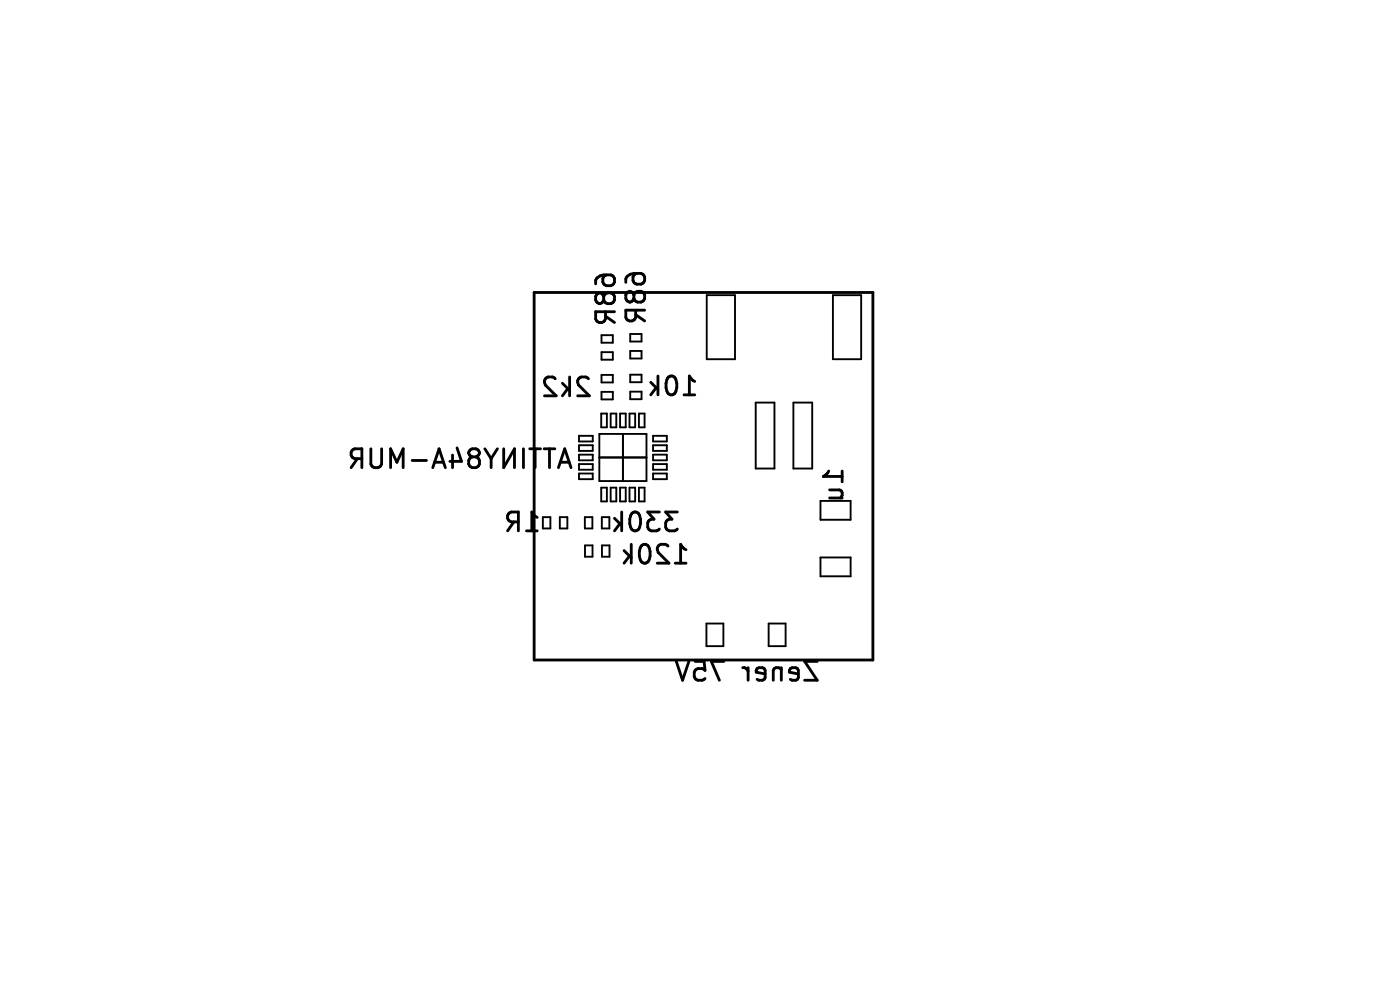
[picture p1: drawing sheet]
<svg xmlns="http://www.w3.org/2000/svg" width="297mm" height="210mm" viewBox="0 0 297 210" stroke-linecap="round" stroke-linejoin="round" font-family="sans-serif">
<g fill="none" stroke="#000" stroke-width=".6">
<path d="M128.6 58.3l-.3 .2-.4 .6v.7l.2 .4 .5 .4h1l.6-.4 .2-.4v-.7l-.4-.6a2.65 2.65 0 0 0-3.6 1v.7M135 58l-.5 .4-.2 .4v.7l.4 .6 .3 .2h1l.6-.4 .2-.4v-.7l-.4-.6a2.65 2.65 0 0 0-3.6 .9v.8M113.3 62h71.9v78h-71.9zM120.8 80v4M128.1 62.9a.86 .86 0 0 0-.9-.8 .86 .86 0 0 0-.8 .8v.7a.86 .86 0 0 0 .8 .8 .86 .86 0 0 0 .9-.8M128.1 62.9l.2-.4 .5-.4h.8l.6 .4 .2 .4v.7l-.4 .6-.4 .2h-.8l-.5-.4-.2-.4M128.1 62.9v.7M128.5 66.1v1.5a1.09 1.09 0 0 1-1.1 .8 1.09 1.09 0 0 1-1-.8v-1.5h4M128.5 67.1l1.9 1.3M134.5 62.6l.4-.6 .3-.2h.8l.4 .2 .4 .6v.7l-.2 .4-.6 .4h-.8l-.3-.2-.4-.6M134.5 62.6a.86 .86 0 0 0-.9-.8 .86 .86 0 0 0-.8 .8v.7a.86 .86 0 0 0 .8 .8 .86 .86 0 0 0 .9-.8M134.5 62.6v.7"/>
<path d="M134.9 65.8v1.5a1.09 1.09 0 0 1-1.1 .8 1.09 1.09 0 0 1-1-.8v-1.5h4M134.9 66.7l1.9 1.4M139.6 79.8v4M141.9 80a.95 .95 0 0 1 1.5 .5 3.1 3.1 0 0 1-.4 3.1 .95 .95 0 0 1-1.5-.6 3.1 3.1 0 0 1 .4-3zM75.8 97.3l-1.3 1.9M76.8 97.3h-1.6a1.09 1.09 0 0 1-.8-1.1 1.09 1.09 0 0 1 .8-1h1.6v4M78.7 95.2v3.2l.2 .4 .5 .4h.8l.6-.4 .2-.4v-3.2M82.9 99.2v-4l1.3 2.9 1.3-2.9v4M87.4 97.7h3.1M91.8 99.2l1.3-4 1.4 4M92.2 98.1h1.9M96 96.5v2.7"/>
<path d="M97 95l.9 2.9h-2.5M100.2 96.9a.86 .86 0 0 1-.8-.8 .86 .86 0 0 1 .8-.9h.8a.86 .86 0 0 1 .7 .9 .86 .86 0 0 1-.7 .8M100.2 96.9l-.4 .2-.4 .6v.7l.2 .4 .6 .4h.8l.3-.2 .4-.6v-.7l-.2-.4-.5-.4M100.2 96.9h.8M102.9 95.2l1.3 2.1M104.2 97.3v1.9M105.5 95.2l-1.3 2.1M106.9 95.2v4l2.2-4v4M111 95.2v4M112.4 95.2h2.3M113.5 95.2v4M115.4 95.2h2.3"/>
<path d="M116.6 95.2v4M117.8 80.3l-.6-.3h-.9a1.09 1.09 0 0 0-.6 1.7l2.3 2.3h-2.5M118.5 99.2l1.3-4 1.3 4M118.9 98.1h1.9M119.3 81.3l1.5 1.5M120.5 82.4l-1.2 1.6M124.8 80.3l-.5-.3h-1a1.09 1.09 0 0 0-.6 1.7l2.3 2.3h-2.4M138.1 81.1l1.5 1.5M139.2 82.2l-1.1 1.6M145.1 83.8h2.3M147.4 80.9l-.4-.2-.8-.9v4M175.8 99.9l-.2 .4-.9 .8h4"/>
<path d="M178.7 99.9v2.3M109 110.7l-1.3 1.9M110 110.7h-1.6a1.09 1.09 0 0 1-.8-1 1.09 1.09 0 0 1 .8-1.1h1.6v4M111.7 112.6h2.3M114 109.7l-.8-.5-.4-.6v4M130.4 109.9l1.5 1.6M131.5 111.1l-1.1 1.5M131.9 108.6v4M132.4 116.8l1.5 1.5M133.5 117.9l-1.1 1.6M133.9 115.5v4M134 109a.96 .96 0 0 1 1-.4 .96 .96 0 0 1 .7 .8 3.1 3.1 0 0 1-.4 3 .95 .95 0 0 1-1.5-.6 3.4 3.4 0 0 1 .2-2.8z"/>
<path d="M136.2 115.7a.95 .95 0 0 1 1.5 .5 3.1 3.1 0 0 1-.4 3.1 .95 .95 0 0 1-1.5-.6 3.1 3.1 0 0 1 .4-3zM139.9 108.6h-2.5l1.3 1.5a1.09 1.09 0 0 0-1.3 .8v.9l.4 .6 .4 .2h1.1l.6-.4M141.7 115.8l-.5-.3h-1a1.09 1.09 0 0 0-.6 1.7l2.3 2.3h-2.5M143.2 119.5h2.3M143.7 108.6h-2.5l1.3 1.5a1.09 1.09 0 0 0-1.3 .8v.9l.4 .6 .4 .2h1.1l.6-.4M145.5 116.6l-.7-.6-.4-.5v4M176 103.9h2.1l.4 .2a1.09 1.09 0 0 1-.2 1.5M176 105.6h2.7M143.5 140.3l1.3 4 1.3-4M147.5 140.3h1.9l.2 1.9-.6-.4h-1l-.3 .2-.4 .6v.9l.2 .4 .5 .4h1l.6-.4M153.6 140.3h-2.7l1.7 4M157.6 141.6a1.02 1.02 0 0 1 1.1 .8"/>
<path d="M158.7 141.6v2.7M162.3 143l-1.9-.4 .2-.8 .4-.2h.8l.3 .2 .2 .4v1.5l-.2 .4-.3 .2h-.8l-.4-.2M165.8 142a.99 .99 0 0 0-1.8 .2v2.1M165.8 141.6v2.7M169.4 143l-1.9-.4 .2-.8 .3-.2h.8l.4 .2 .2 .4v1.5l-.2 .4-.4 .2h-.8l-.3-.2M173.4 140.3h-2.7l2.7 4h-2.7"/>
</g>
<g fill="none" stroke="#000" stroke-width=".4">
<path d="M127.6 74.7h2.4v1.6h-2.4zM127.6 71.1h2.4v1.6h-2.4zM127.6 79.5h2.4v1.6h-2.4zM133.7 74.4h2.4v1.6h-2.4zM133.7 70.8h2.4v1.6h-2.4zM133.7 79.5h2.4v1.6h-2.4zM149.9 62.6h6v13.6h-6zM176.7 62.6h6v13.6h-6zM122.8 92.4h2.9v1.2h-2.9zM122.8 94.4h2.9v1.2h-2.9zM122.8 96.4h2.9v1.2h-2.9zM122.8 98.4h2.9v1.2h-2.9z"/>
<path d="M127.1 97h10M127.1 92h10v10h-10zM127.5 87.7h1.2v2.9h-1.2zM127.6 83.1h2.4v1.6h-2.4zM129.5 87.7h1.2v2.9h-1.2zM131.5 87.7h1.2v2.9h-1.2zM132.1 92v10M133.5 87.7h1.2v2.9h-1.2zM133.7 83.1h2.4v1.6h-2.4zM135.5 87.7h1.2v2.9h-1.2zM138.5 98.4h3v1.2h-3zM138.5 96.4h3v1.2h-3z"/>
<path d="M138.5 94.4h3v1.2h-3zM138.5 92.4h3v1.2h-3zM160.3 85.4h4v14h-4zM168.3 85.4h4v14h-4zM115.2 109.7h1.6v2.4h-1.6zM118.8 109.7h1.6v2.4h-1.6zM122.8 100.4h2.9v1.2h-2.9zM124.1 109.7h1.6v2.4h-1.6zM124.1 115.7h1.6v2.4h-1.6zM127.5 103.4h1.2v3h-1.2zM127.7 109.7h1.6v2.4h-1.6zM127.7 115.7h1.6v2.4h-1.6z"/>
<path d="M129.5 103.4h1.2v3h-1.2zM131.5 103.4h1.2v3h-1.2zM133.5 103.4h1.2v3h-1.2zM135.5 103.4h1.2v3h-1.2zM138.5 100.4h3v1.2h-3zM174.1 118.2h6.4v4h-6.4zM174.1 106.3h6.4v4h-6.4zM149.9 132.3h3.6v4.8h-3.6zM163.1 132.3h3.6v4.8h-3.6z"/>
</g>
</svg>
